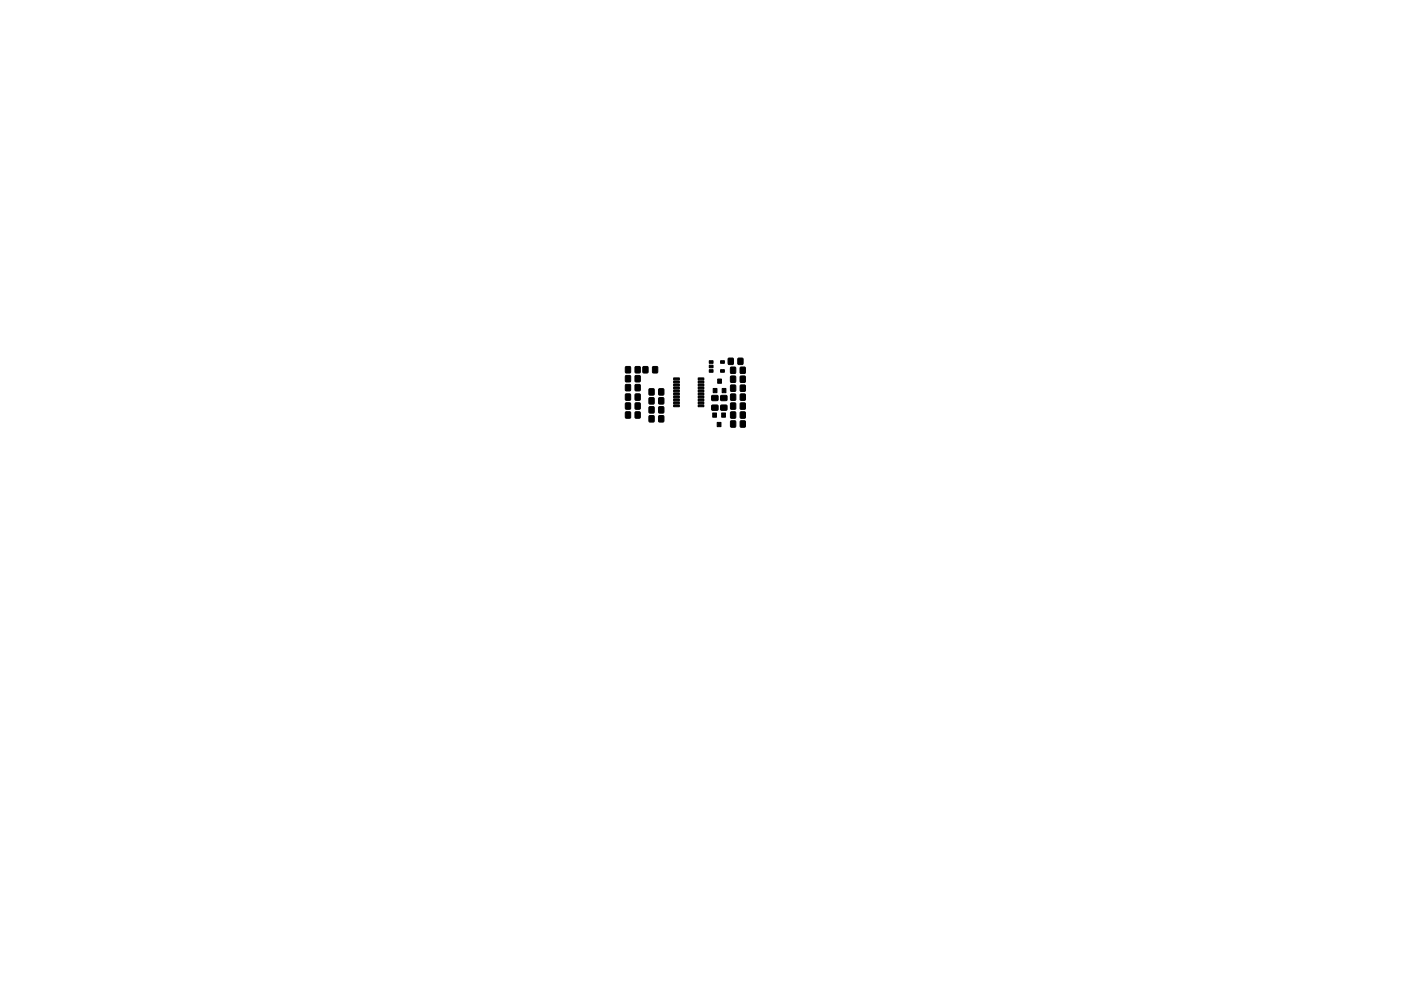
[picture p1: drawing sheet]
<svg xmlns="http://www.w3.org/2000/svg" width="297mm" height="210mm" viewBox="0 0 297 210" stroke-linecap="round" stroke-linejoin="round" font-family="sans-serif">
<g fill="#000" stroke="#000" stroke-width=".21">
<path d="M132.6 79.7h1.1l-.1 1.3h-1zM132.6 77.8h1.1l-.1 1.3h-1zM134.7 79.7h1v1.3h-1zM134.7 77.8h1v1.3h-1zM136.3 77.8h1.1l-.1 1.3h-1zM138.4 77.8h1v1.3h-1zM150.4 78.4h.8v.6h-.8zM150.4 77.5h.8v.5h-.8zM150.4 76.5h.8v.6h-.8zM152.8 78.4h.8v.6h-.8zM152.8 76.5h.8v.6h-.8zM154.4 76h1.1l-.1 1.3h-1z"/>
<path d="M154.9 77.9h1v1.3h-1zM154.9 79.8h1v1.3h-1zM156.5 76h1v1.3h-1zM157 77.9h1v1.3h-1zM157 79.8h1v1.3h-1zM132.6 85.5h1.1l-.1 1.3h-1zM132.6 81.6h1.1l-.1 1.3h-1zM132.6 83.6h1.1l-.1 1.3h-1zM132.6 87.4h1.1l-.1 1.3h-1zM134.7 85.5h1v1.3h-1zM134.7 81.6h1v1.3h-1zM134.7 83.6h1v1.3h-1z"/>
<path d="M134.7 87.4h1v1.3h-1zM137.6 88.2h1.1l-.1 1.3h-1zM137.6 86.3h1.1l-.1 1.3h-1zM137.6 84.4h1.1l-.1 1.3h-1zM137.6 82.5h1.1l-.1 1.3h-1zM139.7 88.2h1v1.3h-1zM139.7 86.3h1v1.3h-1zM139.7 84.4h1v1.3h-1zM139.7 82.5h1v1.3h-1zM142.8 85.9h1.2v.4h-1.2zM142.8 85.3h1.2v.4h-1.2zM142.8 84.6h1.2v.4h-1.2z"/>
<path d="M142.8 84h1.2v.4h-1.2zM142.8 83.4h1.2v.4h-1.2zM142.8 82.7h1.2v.4h-1.2zM142.8 82.1h1.2v.4h-1.2zM142.8 81.5h1.2v.4h-1.2zM142.8 80.8h1.2v.4h-1.2zM142.8 80.2h1.2v.4h-1.2zM148 80.2h1.2v.4h-1.2zM148 80.8h1.2v.4h-1.2zM148 81.5h1.2v.4h-1.2zM148 82.1h1.2v.4h-1.2zM148 82.7h1.2v.4h-1.2z"/>
<path d="M148 83.4h1.2v.4h-1.2zM148 84h1.2v.4h-1.2zM148 84.6h1.2v.4h-1.2zM148 85.3h1.2v.4h-1.2zM148 85.9h1.2v.4h-1.2zM151.1 87.6h.8v.9h-.8zM151.2 82.4h.8v.9h-.8zM150.9 86h1.3v1h-1.2zM150.9 83.9h1.3v1l-1.2 .1zM152.1 89.6h.8v.9h-.8zM152.2 80.4h.8v.9h-.8zM153 87.6h.8v.9h-.8z"/>
<path d="M153.1 82.4h.8v.9h-.8zM152.8 86h1.3v1h-1.2zM152.8 83.9h1.3v1l-1.2 .1zM154.9 81.7h1.1l-.1 1.3h-1zM154.9 89.3h1.1l-.1 1.3h-1zM154.9 85.5h1.1l-.1 1.3h-1zM154.9 83.6h1.1l-.1 1.3h-1zM154.9 87.4h1.1l-.1 1.3h-1zM157 81.7h1v1.3h-1zM157 89.3h1v1.3h-1zM157 85.5h1v1.3h-1zM157 83.6h1v1.3h-1z"/>
<path d="M157 87.4h1v1.3h-1z"/>
</g>
</svg>
